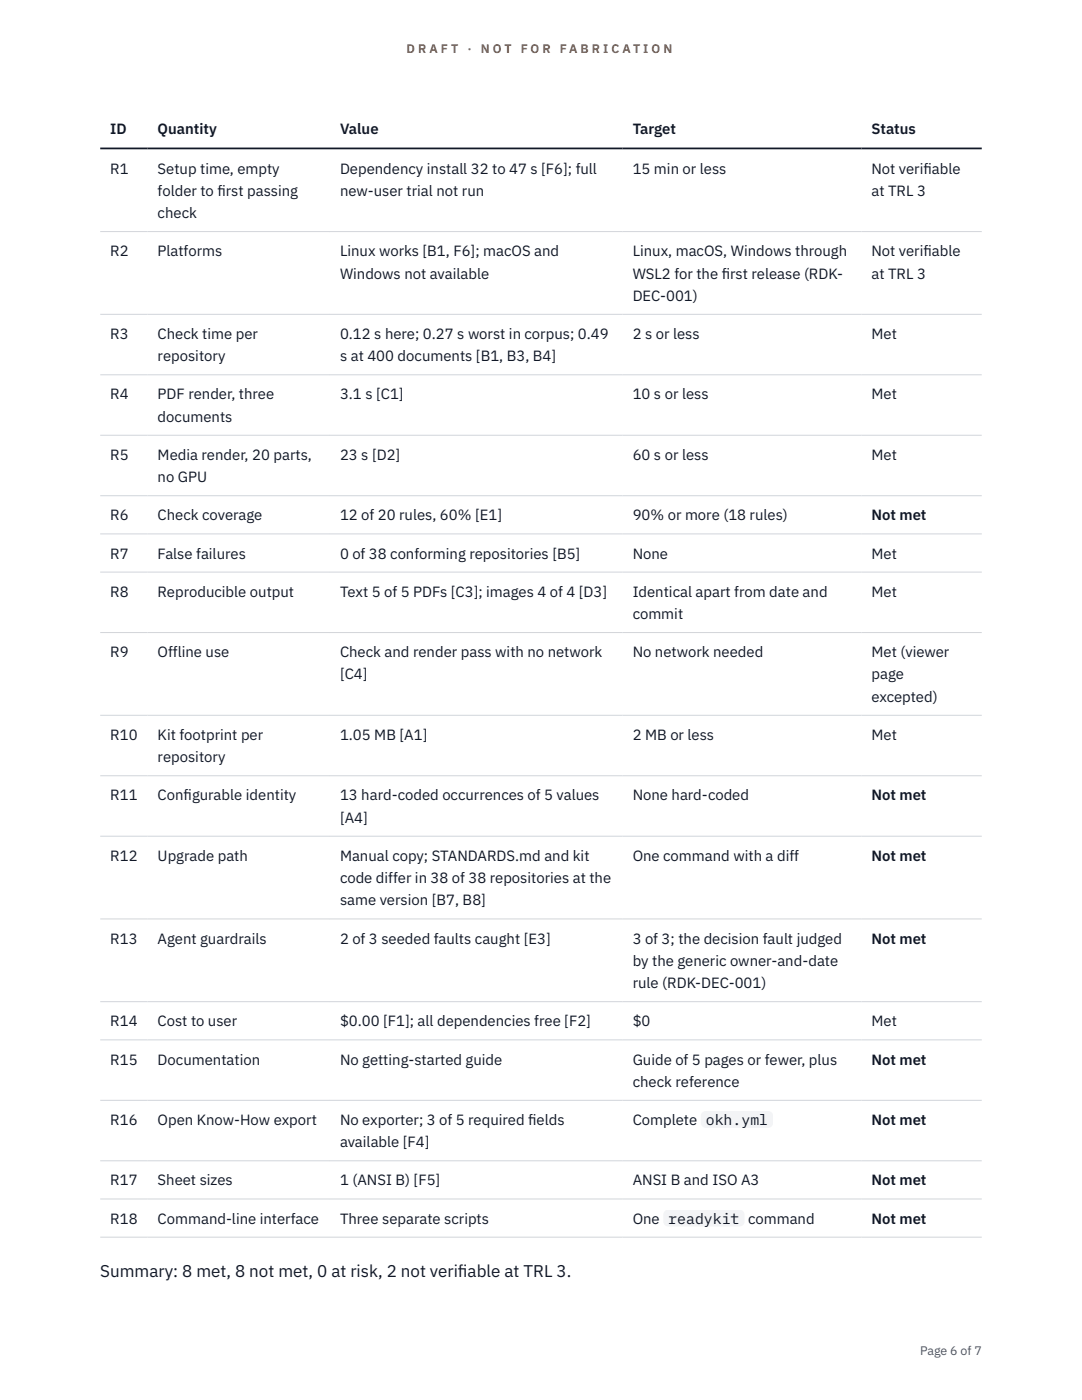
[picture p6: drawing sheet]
<svg xmlns="http://www.w3.org/2000/svg" width="216mm" height="279mm" viewBox="0 0 216 279" stroke-linecap="round" stroke-linejoin="round" font-family="sans-serif">
<defs><g id="words">
<g font-size="3.4" fill="#111827">
<text x="20" y="254.8">Summary: 8 met, 8 not met, 0 at risk, 2 not verif</text>
<text x="91.4" y="254.8">iable at TRL 3.</text>
</g>
<g font-size="3" fill="#111827">
<text x="22" y="26.8">ID</text>
<text x="31.5" y="26.8">Quantity</text>
<text x="67.8" y="26.8">Value</text>
<text x="126.2" y="26.8">Target</text>
<text x="173.9" y="26.8">Status</text>
<text x="22" y="34.6">R1</text>
<text x="31.5" y="34.6">Setup time, empty</text>
<text x="67.8" y="34.6">Dependency install 32 to 47 s [F6]; full</text>
<text x="126.2" y="34.6">15 min or less</text>
<text x="173.9" y="34.6">Not verif</text>
<text x="184.3" y="34.6">iable</text>
<text x="31.5" y="39.1">folder to f</text>
<text x="43.4" y="39.1">irst passing</text>
<text x="67.8" y="39.1">new-user trial not run</text>
<text x="173.9" y="39.1">at TRL 3</text>
<text x="31.5" y="43.5">check</text>
<text x="22" y="51.1">R2</text>
<text x="31.5" y="51.1">Platforms</text>
<text x="67.8" y="51.1">Linux works [B1, F6]; macOS and</text>
<text x="126.2" y="51.1">Linux, macOS, Windows through</text>
<text x="173.9" y="51.1">Not verif</text>
<text x="184.3" y="51.1">iable</text>
<text x="67.8" y="55.6">Windows not available</text>
<text x="126.2" y="55.6">WSL2 for the f</text>
<text x="144" y="55.6">irst release (RDK-</text>
<text x="173.9" y="55.6">at TRL 3</text>
<text x="126.2" y="60">DEC-001)</text>
<text x="22" y="67.7">R3</text>
<text x="31.5" y="67.7">Check time per</text>
<text x="67.8" y="67.7">0.12 s here; 0.27 s worst in corpus; 0.49</text>
<text x="126.2" y="67.7">2 s or less</text>
<text x="173.9" y="67.7">Met</text>
<text x="31.5" y="72.1">repository</text>
<text x="67.8" y="72.1">s at 400 documents [B1, B3, B4]</text>
<text x="22" y="79.7">R4</text>
<text x="31.5" y="79.7">PDF render, three</text>
<text x="67.8" y="79.7">3.1 s [C1]</text>
<text x="126.2" y="79.7">10 s or less</text>
<text x="173.9" y="79.7">Met</text>
<text x="31.5" y="84.2">documents</text>
<text x="22" y="91.8">R5</text>
<text x="31.5" y="91.8">Media render, 20 parts,</text>
<text x="67.8" y="91.8">23 s [D2]</text>
<text x="126.2" y="91.8">60 s or less</text>
<text x="173.9" y="91.8">Met</text>
<text x="31.5" y="96.2">no GPU</text>
<text x="22" y="103.9">R6</text>
<text x="31.5" y="103.9">Check coverage</text>
<text x="67.8" y="103.9">12 of 20 rules, 60% [E1]</text>
<text x="126.2" y="103.9">90% or more (18 rules)</text>
<text x="173.9" y="103.9">Not met</text>
<text x="22" y="111.5">R7</text>
<text x="31.5" y="111.5">False failures</text>
<text x="67.8" y="111.5">0 of 38 conforming repositories [B5]</text>
<text x="126.2" y="111.5">None</text>
<text x="173.9" y="111.5">Met</text>
<text x="22" y="119.1">R8</text>
<text x="31.5" y="119.1">Reproducible output</text>
<text x="67.8" y="119.1">Text 5 of 5 PDFs [C3]; images 4 of 4 [D3]</text>
<text x="126.2" y="119.1">Identical apart from date and</text>
<text x="173.9" y="119.1">Met</text>
<text x="126.2" y="123.5">commit</text>
<text x="22" y="131.2">R9</text>
<text x="31.5" y="131.2">Offline use</text>
<text x="67.8" y="131.2">Check and render pass with no network</text>
<text x="126.2" y="131.2">No network needed</text>
<text x="173.9" y="131.2">Met (viewer</text>
<text x="67.8" y="135.6">[C4]</text>
<text x="173.9" y="135.6">page</text>
<text x="173.9" y="140.1">excepted)</text>
<text x="22" y="147.7">R10</text>
<text x="31.5" y="147.7">Kit footprint per</text>
<text x="67.8" y="147.7">1.05 MB [A1]</text>
<text x="126.2" y="147.7">2 MB or less</text>
<text x="173.9" y="147.7">Met</text>
<text x="31.5" y="152.1">repository</text>
<text x="22" y="159.7">R11</text>
<text x="31.5" y="159.7">Conf</text>
<text x="36.6" y="159.7">igurable identity</text>
<text x="67.8" y="159.7">13 hard-coded occurrences of 5 values</text>
<text x="126.2" y="159.7">None hard-coded</text>
<text x="173.9" y="159.7">Not met</text>
<text x="67.8" y="164.2">[A4]</text>
<text x="22" y="171.8">R12</text>
<text x="31.5" y="171.8">Upgrade path</text>
<text x="67.8" y="171.8">Manual copy; STANDARDS.md and kit</text>
<text x="126.2" y="171.8">One command with a diff</text>
<text x="173.9" y="171.8">Not met</text>
<text x="67.8" y="176.3">code differ in 38 of 38 repositories at the</text>
<text x="67.8" y="180.7">same version [B7, B8]</text>
<text x="22" y="188.3">R13</text>
<text x="31.5" y="188.3">Agent guardrails</text>
<text x="67.8" y="188.3">2 of 3 seeded faults caught [E3]</text>
<text x="126.2" y="188.3">3 of 3; the decision fault judged</text>
<text x="173.9" y="188.3">Not met</text>
<text x="126.2" y="192.8">by the generic owner-and-date</text>
<text x="126.2" y="197.2">rule (RDK-DEC-001)</text>
<text x="22" y="204.8">R14</text>
<text x="31.5" y="204.8">Cost to user</text>
<text x="67.8" y="204.8">$0.00 [F1]; all dependencies free [F2]</text>
<text x="126.2" y="204.8">$0</text>
<text x="173.9" y="204.8">Met</text>
<text x="22" y="212.5">R15</text>
<text x="31.5" y="212.5">Documentation</text>
<text x="67.8" y="212.5">No getting-started guide</text>
<text x="126.2" y="212.5">Guide of 5 pages or fewer, plus</text>
<text x="173.9" y="212.5">Not met</text>
<text x="126.2" y="216.9">check reference</text>
<text x="22" y="224.5">R16</text>
<text x="31.5" y="224.5">Open Know-How export</text>
<text x="67.8" y="224.5">No exporter; 3 of 5 required f</text>
<text x="105.4" y="224.5">ields</text>
<text x="126.2" y="224.5">Complete</text>
<text x="140.8" y="224.5">okh.yml</text>
<text x="173.9" y="224.5">Not met</text>
<text x="67.8" y="229">available [F4]</text>
<text x="22" y="236.6">R17</text>
<text x="31.5" y="236.6">Sheet sizes</text>
<text x="67.8" y="236.6">1 (ANSI B) [F5]</text>
<text x="126.2" y="236.6">ANSI B and ISO A3</text>
<text x="173.9" y="236.6">Not met</text>
<text x="22" y="244.2">R18</text>
<text x="31.5" y="244.2">Command-line interface</text>
<text x="67.8" y="244.2">Three separate scripts</text>
<text x="126.2" y="244.2">One</text>
<text x="133.3" y="244.2">readykit</text>
<text x="149.3" y="244.2">command</text>
<text x="173.9" y="244.2">Not met</text>
</g>
<g font-size="2.5" fill="#b45309">
<text x="81.1" y="10.5">D R A F T</text>
<text x="93.3" y="10.5">·</text>
<text x="95.9" y="10.5">N O T</text>
<text x="103.9" y="10.5">F O R</text>
<text x="111.7" y="10.5">F A B R I C A T I O N</text>
</g>
<text font-size="2.5" fill="#4b5563" x="183.6" y="270.3">Page 6 of 7</text>
</g></defs>
<g fill="none" stroke="#d1d5db" stroke-width=".2">
<path d="M20 46.2h175.9M20 62.7h175.9M20 74.8h175.9M20 86.9h175.9M20 98.9h175.9M20 106.6h175.9M20 114.2h175.9M20 126.2h175.9M20 142.8h175.9M20 154.8h175.9M20 166.9h175.9M20 183.4h175.9"/>
<path d="M20 199.9h175.9M20 207.5h175.9M20 219.6h175.9M20 231.7h175.9M20 239.3h175.9M20 246.9h175.9"/>
</g>
<path d="M20 29.6h175.9" fill="none" stroke="#111827" stroke-width=".35"/>
<g fill="#f3f4f6">
<path d="M139.8 221.7h14.5v3.4h-14.5z"/>
<path d="M132.3 241.4h16.3v3.4h-16.3z"/>
</g>
<use href="#words"/>
</svg>
